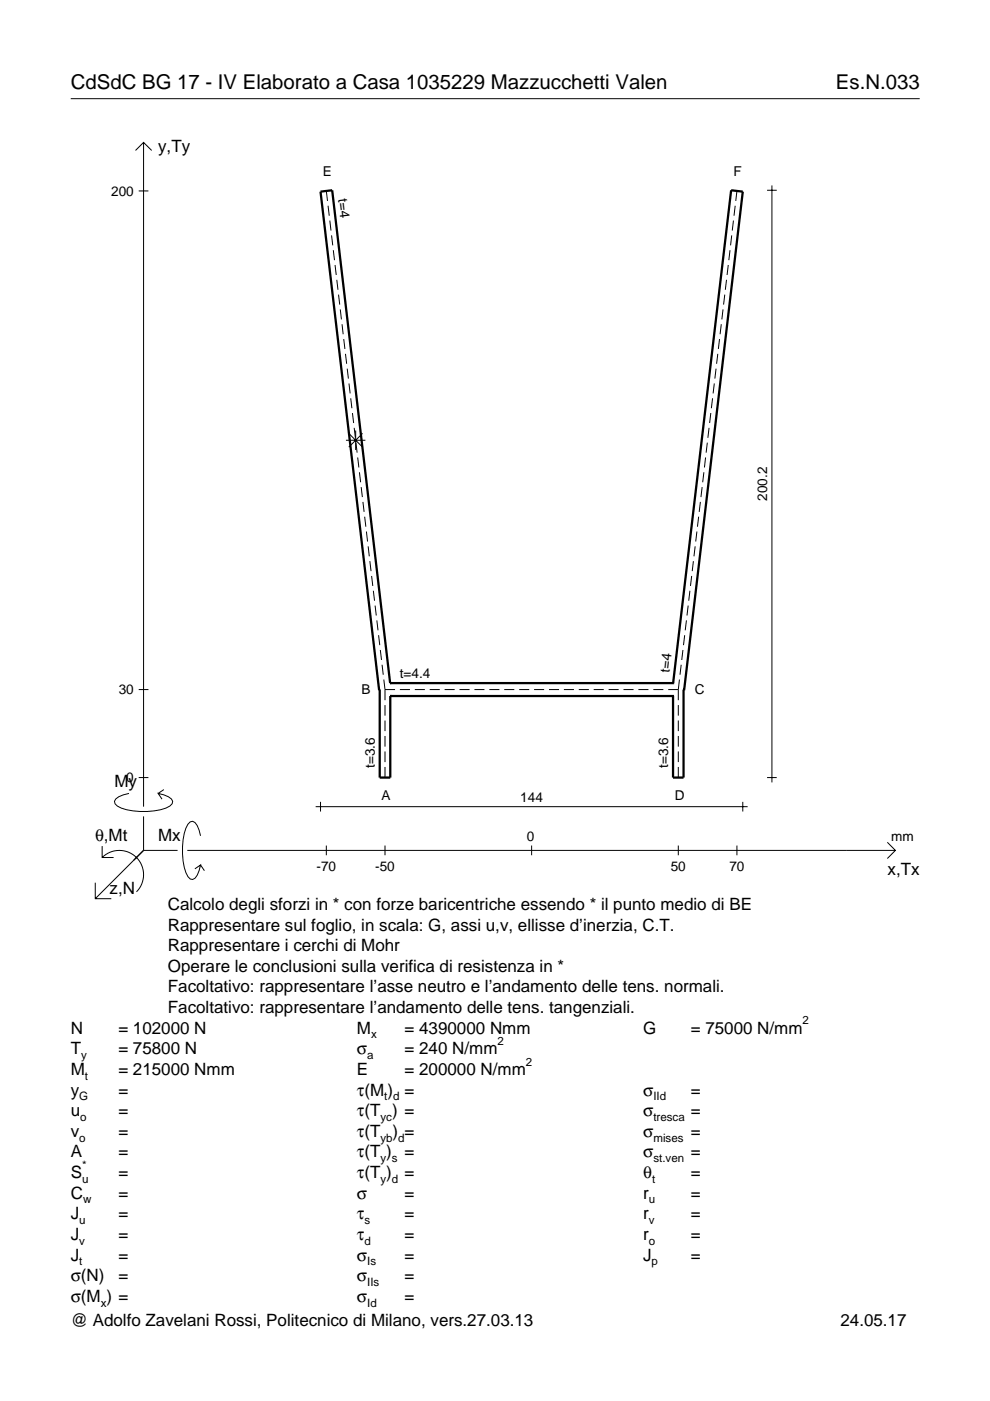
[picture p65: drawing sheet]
<svg xmlns="http://www.w3.org/2000/svg" width="210mm" height="297mm" viewBox="0 0 210 297" stroke-linecap="round" stroke-linejoin="round" font-family="sans-serif">
<defs><g id="words">
<g font-size="4.3">
<text x="15" y="18.9">CdSdC BG 17 - IV Elaborato a Casa 1035229 Mazzucchetti Valen</text>
<text x="177.2" y="18.9">Es.N.033</text>
</g>
<g font-size="3.6">
<text x="33.5" y="32.3">y,Ty</text>
<text x="24.3" y="166.9">My</text>
<text x="20.1" y="178.2">θ,Mt</text>
<text x="33.5" y="178.2">Mx</text>
<text x="188.2" y="185.5">x,Tx</text>
<text x="23.2" y="189.6">z,N</text>
<text x="35.6" y="192.9">Calcolo degli sforzi in * con forze baricentriche essendo * il punto medio di BE</text>
<text x="35.6" y="197.3">Rappresentare sul foglio, in scala: G, assi u,v, ellisse d’inerzia, C.T.</text>
<text x="35.6" y="201.7">Rappresentare i cerchi di Mohr</text>
<text x="35.6" y="206">Operare le conclusioni sulla verifica di resistenza in *</text>
<text x="35.6" y="210.4">Facoltativo: rappresentare l’asse neutro e l’andamento delle tens. normali.</text>
<text x="35.6" y="214.8">Facoltativo: rappresentare l’andamento delle tens. tangenziali.</text>
<text x="15" y="219.2">N</text>
<text x="25.1" y="219.2">= 102000 N</text>
<text x="75.7" y="219.2">M</text>
<text x="85.8" y="219.2">= 4390000 Nmm</text>
<text x="136.4" y="219.2">G</text>
<text x="146.5" y="219.2">= 75000 N/mm</text>
<text x="15" y="223.5">T</text>
<text x="15" y="227.9">M</text>
<text x="25.1" y="223.5">= 75800 N</text>
<text x="25.1" y="227.9">= 215000 Nmm</text>
<text x="75.7" y="223.5">σ</text>
<text x="75.7" y="227.9">E</text>
<text x="85.8" y="223.5">= 240 N/mm</text>
<text x="85.8" y="227.9">= 200000 N/mm</text>
<text x="15" y="232.3">y</text>
<text x="25.1" y="232.3">=</text>
<text x="75.7" y="232.3">τ(M ) =</text>
<text x="136.4" y="232.3">σ</text>
<text x="146.5" y="232.3">=</text>
<text x="15" y="236.7">u</text>
<text x="25.1" y="236.7">=</text>
<text x="75.7" y="236.7">τ(T ) =</text>
<text x="136.4" y="236.7">σ</text>
<text x="146.5" y="236.7">=</text>
<text x="15" y="241">v</text>
<text x="15" y="245.4">A</text>
<text x="25.1" y="241">=</text>
<text x="25.1" y="245.4">=</text>
<text x="75.7" y="245.4">τ(T )</text>
<text x="75.7" y="241">τ(T</text>
<text x="83.3" y="241">) =</text>
<text x="85.8" y="245.4">=</text>
<text x="136.4" y="241">σ</text>
<text x="136.4" y="245.4">σ</text>
<text x="146.5" y="241">=</text>
<text x="146.5" y="245.4">=</text>
<text x="15" y="249.8">S</text>
<text x="25.1" y="249.8">=</text>
<text x="75.7" y="249.8">τ(T )</text>
<text x="85.8" y="249.8">=</text>
<text x="136.4" y="249.8">θ</text>
<text x="146.5" y="249.8">=</text>
<text x="15" y="254.2">C</text>
<text x="25.1" y="254.2">=</text>
<text x="75.7" y="254.2">σ</text>
<text x="85.8" y="254.2">=</text>
<text x="136.4" y="254.2">r</text>
<text x="146.5" y="254.2">=</text>
<text x="15" y="258.5">J</text>
<text x="15" y="262.9">J</text>
<text x="25.1" y="258.5">=</text>
<text x="25.1" y="262.9">=</text>
<text x="75.7" y="258.5">τ</text>
<text x="75.7" y="262.9">τ</text>
<text x="85.8" y="258.5">=</text>
<text x="85.8" y="262.9">=</text>
<text x="136.4" y="258.5">r</text>
<text x="136.4" y="262.9">r</text>
<text x="146.5" y="258.5">=</text>
<text x="146.5" y="262.9">=</text>
<text x="15" y="267.3">J</text>
<text x="25.1" y="267.3">=</text>
<text x="75.7" y="267.3">σ</text>
<text x="85.8" y="267.3">=</text>
<text x="136.4" y="267.3">J</text>
<text x="146.5" y="267.3">=</text>
<text x="15" y="271.7">σ(N)</text>
<text x="25.1" y="271.7">=</text>
<text x="75.7" y="271.7">σ</text>
<text x="85.8" y="271.7">=</text>
<text x="15" y="281.2">@ Adolfo Zavelani Rossi, Politecnico di Milano, vers.27.03.13</text>
<text x="15" y="276">σ(M ) =</text>
<text x="75.7" y="276">σ</text>
<text x="85.8" y="276">=</text>
<text x="178.2" y="281.2">24.05.17</text>
</g>
<g font-size="2.9">
<text x="23.6" y="41.5">200</text>
<text x="68.4" y="37.3">E</text>
<text x="155.5" y="37.3">F</text>
<text x="71.7" y="42.3" transform="rotate(83 71.7 42.3)">t=4</text>
<text x="162.6" y="106.2" transform="rotate(-90 162.6 106.2)">200.2</text>
<text x="84.8" y="143.8">t=4.4</text>
<text x="141.9" y="142.7" transform="rotate(-83 141.9 142.7)">t=4</text>
<text x="25.2" y="147.2">30</text>
<text x="76.6" y="147.1">B</text>
<text x="147.3" y="147.1">C</text>
<text x="26.8" y="165.9">0</text>
<text x="79.5" y="162.8" transform="rotate(-90 79.5 162.8)">t=3.6</text>
<text x="141.7" y="162.8" transform="rotate(-90 141.7 162.8)">t=3.6</text>
<text x="80.9" y="169.7">A</text>
<text x="110.3" y="170">144</text>
<text x="143.1" y="169.7">D</text>
<text x="111.7" y="178.2">0</text>
<text x="189" y="178.2">mm</text>
<text x="67.1" y="184.7">-70</text>
<text x="79.5" y="184.7">-50</text>
<text x="142.2" y="184.7">50</text>
<text x="154.6" y="184.7">70</text>
</g>
<g font-size="2.4">
<text x="78.7" y="220.2">x</text>
<text x="105.5" y="221.5">2</text>
<text x="170.2" y="217.2">2</text>
<text x="17.2" y="224.5">y</text>
<text x="77.9" y="224.5">a</text>
<text x="111.5" y="225.9">2</text>
<text x="16.8" y="233.3">G</text>
<text x="18" y="228.9">t</text>
<text x="81.5" y="233.3">t d</text>
<text x="138.5" y="233.3">IId</text>
<text x="17" y="237.7">o</text>
<text x="80.7" y="237.7">yc</text>
<text x="138.5" y="237.7">tresca</text>
<text x="16.8" y="242">o</text>
<text x="80.7" y="242">yb d</text>
<text x="138.5" y="242">mises</text>
<text x="17.4" y="250.8">u</text>
<text x="17.4" y="247.8">*</text>
<text x="80.7" y="246.4">y s</text>
<text x="80.7" y="250.8">y d</text>
<text x="138.2" y="250.8">t</text>
<text x="138.5" y="246.4">st.ven</text>
<text x="17.6" y="255.2">w</text>
<text x="137.6" y="255.2">u</text>
<text x="16.8" y="259.5">u</text>
<text x="16.8" y="263.9">v</text>
<text x="77.3" y="259.5">s</text>
<text x="77.3" y="263.9">d</text>
<text x="137.6" y="259.5">v</text>
<text x="137.6" y="263.9">o</text>
<text x="16.8" y="268.3">t</text>
<text x="77.9" y="268.3">Is</text>
<text x="138.2" y="268.3">p</text>
<text x="77.9" y="272.7">IIs</text>
<text x="21.4" y="277">x</text>
<text x="77.9" y="277">Id</text>
</g>
</g></defs>
<g fill="none" stroke="#000" stroke-width=".21">
<path d="M15 20.9h180M28.7 31.9l1.7-1.7 1.8 1.7M30.4 30.2v140.8M163.7 39.3v126.6M29.4 40.5h2.1M69.2 40.5l.2 2.1M69.6 43.6l.2 2.1M69.9 46.8l.3 2.1M70.3 49.9l.2 2.1M70.7 53l.2 2.2M71 56.2l.3 2.1M71.4 59.3l.3 2.1"/>
<path d="M154 59.3l-.2 2.1M154.4 56.2l-.2 2.1M154.8 53l-.3 2.2M155.1 49.9l-.2 2.1M155.5 46.8l-.2 2.1M155.9 43.6l-.3 2.1M156.2 40.5l-.2 2.1M162.6 40.3h2.1M71.8 62.5l.2 2.1M72.1 65.6l.3 2.1M72.5 68.7l.3 2.2M72.9 71.9l.2 2.1"/>
<path d="M73.2 75l.3 2.1M73.6 78.2l.3 2.1M151.8 78.2l-.2 2.1M152.2 75l-.3 2.1M152.6 71.9l-.3 2.1M152.9 68.7l-.2 2.2M153.3 65.6l-.3 2.1M153.7 62.5l-.3 2.1M73.3 93.3h4.2M73.9 91.9l3 2.9M74 81.3l.2 2.1M74.4 84.4l.2 2.2"/>
<path d="M74.7 87.6l.3 2.1M75.1 90.7l.2 2.1M75.4 91.3v4.1M75.5 93.9l.2 2.1M75.8 97l.3 2.1M76.9 91.9l-3 2.9M149.6 97l-.2 2.1M150 93.9l-.3 2.1M150.3 90.7l-.2 2.1M150.7 87.6l-.2 2.1M151.1 84.4l-.3 2.2M151.4 81.3l-.2 2.1"/>
<path d="M76.2 100.1l.3 2.2M76.6 103.3l.2 2.1M76.9 106.4l.3 2.1M77.3 109.6l.3 2.1M77.7 112.7l.2 2.1M78.1 115.8l.2 2.2M78.4 119l.3 2.1M147 119l-.2 2.1M147.4 115.8l-.3 2.2M147.8 112.7l-.3 2.1M148.1 109.6l-.2 2.1M148.5 106.4l-.3 2.1"/>
<path d="M148.9 103.3l-.3 2.1M149.2 100.1l-.2 2.2M78.8 122.1l.2 2.1M79.2 125.3l.2 2.1M79.5 128.4l.3 2.1M79.9 131.5l.2 2.1M80.3 134.7l.2 2.1M80.6 137.8l.3 2.1M144.8 137.8l-.3 2.1M145.2 134.7l-.3 2.1M145.5 131.5l-.2 2.1M145.9 128.4l-.2 2.1"/>
<path d="M146.3 125.3l-.3 2.1M146.6 122.1l-.2 2.1M29.4 146.2h2.1M81 140.9l.3 2.2M81.4 144.1l.2 2.1M81.6 146.2h2.2M81.6 146.2v2.3M81.6 149.5v2.2M81.6 152.8v2.2M81.6 156v2.3M81.6 159.3v2.3M84.8 146.2h2.1"/>
<path d="M87.9 146.2h2.2M91.1 146.2h2.1M94.3 146.2h2.1M97.4 146.2h2.2M100.6 146.2h2.1M103.7 146.2h2.2M106.9 146.2h2.1M110.1 146.2h2.1M113.2 146.2h2.2M116.4 146.2h2.1M119.6 146.2h2.1M122.7 146.2h2.1"/>
<path d="M125.9 146.2h2.1M129 146.2h2.2M132.2 146.2h2.1M135.4 146.2h2.1M138.5 146.2h2.1M141.7 146.2h2.1M143.8 146.2v2.3M143.8 149.5v2.2M143.8 152.8v2.2M143.8 156v2.3M143.8 159.3v2.3M144.1 144.1l-.3 2.1"/>
<path d="M144.4 140.9l-.2 2.2M21.7 179.4v2.4h2.4M27.3 168.2a3.6 3.6 0 0 0-3 1.7l.1 .5a5.6 5.6 0 0 0 3.8 1.5 13.4 13.4 0 0 0 7.8-1l.5-.5 .1-.5a3.6 3.6 0 0 0-3.1-1.7l.8 1.2M29.4 164.9h2.1M30.4 173.1v7.2M34.7 167.4l-1.2 .8M42.5 177.2a3.6 3.6 0 0 0-1.7-3.1l-.5 .2a5.7 5.7 0 0 0-1.5 3.7 13.3 13.3 0 0 0 1 7.9l.5 .5 .5 .1a3.6 3.6 0 0 0 1.7-3.1l-1.2 .8M66.9 171h91.6M68 170v2.1M69.2 179.3v2M81.6 162.6v2.3M81.6 179.3v2"/>
<path d="M112.7 179.3v2M143.8 162.6v2.3M143.8 179.3v2M156.2 179.3v2M157.5 170v2.1M162.6 164.9h2.1M188.1 178.6l1.7 1.7-1.7 1.7M20.2 187.2v3.3h3.4M21.7 181.8a5.1 5.1 0 0 1 7.2 0 5.1 5.1 0 0 1 0 7.3M30.4 180.3l-10.2 10.2M30.4 180.3h7.2M39.7 180.3h150.1"/>
<path d="M42.5 183.4l.8 1.2"/>
</g>
<path d="M80.4 146.2h.1v18.7h2.2v-17.3M82.7 144.8h.1M82.7 144.8h60M82.7 144.8l-12.3-104.5-2.4 .3 12.4 105.8M82.7 147.6h.1M82.7 147.6h60M142.7 147.6h.1M142.7 144.8h.1M142.7 144.8l12.3-104.5 2.5 .3-12.5 105.8M145.1 146.2h-.2v18.7h-2.2v-17.3" fill="none" stroke="#000" stroke-width=".48"/>
<use href="#words"/>
</svg>
